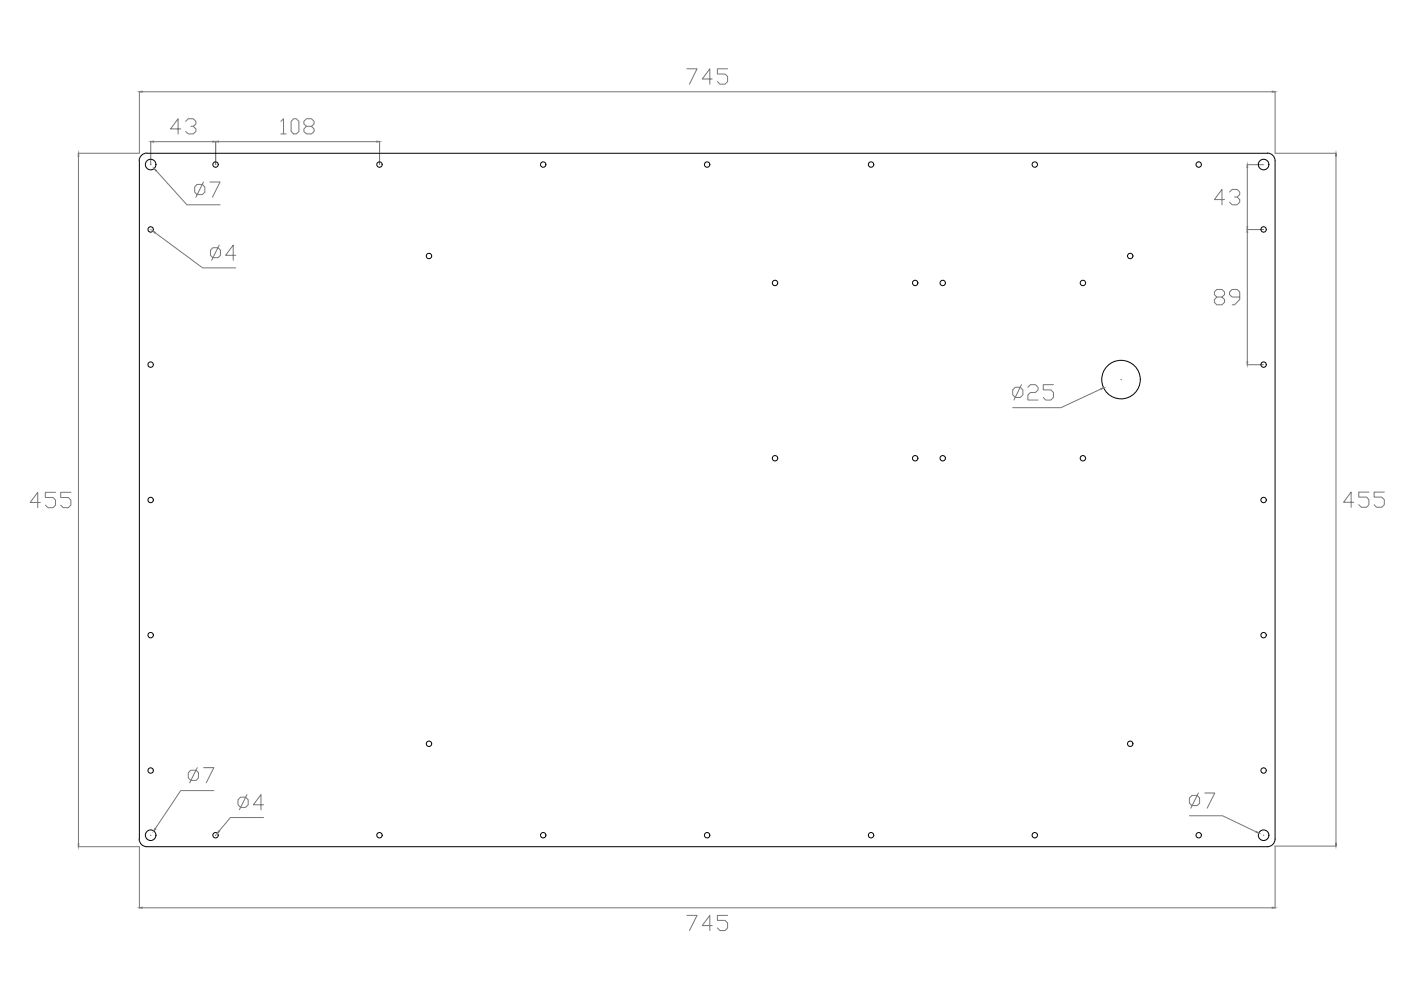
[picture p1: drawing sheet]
<svg xmlns="http://www.w3.org/2000/svg" width="297mm" height="210mm" viewBox="0 0 297 210" stroke-linecap="round" stroke-linejoin="round" font-family="sans-serif">
<!-- layer: OLCULENDIRME -->
<g fill="none" stroke="#767676" stroke-width=".21">
<path d="M29.5 19.4v13.1M30.1 19.5h239.6M145.6 14.6h2.2l-1.6 3.3M151 16.7h-2.1l1.6-2.1v3.3M154.3 14.6h-2.2v1.1h1.6l.6 .5v1.1l-.6 .6h-1l-.6-.6M270.3 19.4v13.1M16.6 32.5h12.9M16.6 33.1v145.9M32 30v4.9M32.6 30h12.5M33.1 36.2l6.5 7.2h7.1M38.3 27.3h-2.1l1.6-2.1v3.2"/>
<path d="M39.4 25.7l.5-.5h1.1l.5 .5v.6l-.5 .5h-.5M41 26.8l.5 .5v.6l-.5 .5h-1.1l-.5-.5M41.8 39.1h1.1l.5 .6v1.1l-.5 .5h-1.1l-.5-.5v-1.1zM43.1 38.6l-1.6 3.2M44.5 38.6h2.2l-1.7 3.2M45.7 30v4.9M46.3 30h33.6M59.6 25.7l.5-.5v3.2M59.6 28.4h1.1M61.7 25.7l.6-.5h.5l.6 .5v2.2l-.6 .5h-.5l-.6-.5zM65 26.8l-.6-.5v-.6l.6-.5h1l.6 .5v.6l-.6 .5h-1l-.6 .5v.6l.6 .5h1l.6-.5v-.6l-.6-.5M80.5 30v4.9"/>
<path d="M264.4 34.9h3.5M264.5 35.5v12.6M270.3 32.5h13M283.3 33.1v145.7M32 48.6v.1M32.9 49.3l10.1 7.5h7M45.1 52.5h1.1l.5 .5v1.1l-.5 .5h-1.1l-.5-.5v-1.1zM46.5 52l-1.6 3.2M50 54.1h-2.2l1.6-2.1v3.2M259.6 42.3h-2.1l1.6-2.1v3.2M260.7 40.7l.5-.5h1.1l.5 .5v.6l-.5 .5h-.6M262.3 41.8l.5 .5v.6l-.5 .5h-1.1l-.5-.5"/>
<path d="M264.4 48.7h3.5M264.5 49.2v27.5M258 63l-.5-.5v-.6l.5-.5h1.1l.5 .5v.6l-.5 .5h-1.1l-.5 .5v.6l.5 .5h1.1l.5-.5v-.6l-.5-.5M262.8 63h-1.6l-.5-.5v-.6l.5-.5h1.1l.5 .5v1.6l-1.1 1.1h-.5M264.4 77.3h3.5M214.7 82.7l.6-.6h1l.6 .6v1l-.6 .6h-1l-.6-.6zM216.6 81.6l-1.6 3.2M217.9 82.1l.6-.5h1l.6 .5v.6l-.6 .5h-1l-.6 .5v1.1h2.2M223.4 81.6h-2.2v1.1h1.6l.6 .5v1.1l-.6 .5h-1.1l-.5-.5M233.5 82.5l-8.5 3.9h-10.3M237.7 80.5h.1M8.6 106.5h-2.2l1.6-2.1v3.2"/>
<path d="M11.8 104.4h-2.2v1.1h1.7l.5 .5v1.1l-.5 .5h-1.1l-.6-.5M15 104.4h-2.1v1.1h1.6l.5 .5v1.1l-.5 .5h-1.1l-.5-.5M287 106.5h-2.1l1.6-2.2v3.3M290.2 104.3h-2.1v1.1h1.6l.5 .5v1.1l-.5 .6h-1.1l-.5-.6M293.5 104.3h-2.2v1.1h1.6l.6 .5v1.1l-.6 .6h-1.1l-.5-.6M16.6 179.5h12.9M29.5 179.6v12.9M32 177.1v.1M39.9 163.8l.6-.5h1.1l.5 .5v1.1l-.5 .6h-1.1l-.6-.6zM41.8 162.8l-1.6 3.2M43.2 162.8h2.1l-1.6 3.2M45.3 167.6h-7l-5.4 8.1"/>
<path d="M45.7 177.1v.1M51 169h1.1l.5 .6v1l-.5 .6h-1.1l-.5-.6v-1zM52.4 168.5l-1.6 3.2M55.9 173.3h-7l-2.5 2.9M55.9 170.6h-2.2l1.6-2.1v3.2M252.2 173h7l7.2 3.4M252.2 169.2l.5-.6h1.1l.5 .6v1.1l-.5 .5h-1.1l-.5-.5zM254.1 168.1l-1.6 3.3M255.4 168.1h2.2l-1.7 3.3M267.9 177.1v.1M283.3 179.4h-13v13.1M30.1 192.5h239.6"/>
<path d="M145.6 194.1h2.2l-1.6 3.2M151 196.2h-2.1l1.6-2.1v3.2M154.3 194.1h-2.2v1h1.6l.6 .6v1.1l-.6 .5h-1l-.6-.5"/>
</g>
<g fill="#767676" stroke="#767676" stroke-width=".21">
<path d="M29.5 19.5l.6-.2v.2z"/>
<path d="M269.7 19.3l.6 .2h-.6z"/>
<path d="M29.5 192.5l.6-.2v.3z"/>
<path d="M269.7 192.3l.6 .2-.6 .1z"/>
<path d="M283.2 178.8h.1v.6z"/>
<path d="M283.3 32.5v.6h-.1z"/>
<path d="M16.6 32.5l.1 .6h-.1z"/>
<path d="M16.6 179h.1l-.1 .5z"/>
<path d="M264.4 48.1h.1v.6z"/>
<path d="M264.5 34.9v.6h-.1z"/>
<path d="M264.5 48.7v.5h-.1z"/>
<path d="M264.4 76.7h.1v.6z"/>
<path d="M79.9 29.9l.6 .1-.6 .1z"/>
<path d="M45.7 30l.6-.1v.2z"/>
<path d="M45.1 29.9l.6 .1-.6 .1z"/>
<path d="M32 30l.6-.1v.2z"/>
<path d="M233.4 82.4l.6-.2-.5 .3z"/>
<path d="M32.7 35.8l.5 .3-.1 .2z"/>
<path d="M32.4 49l.5 .3v.1z"/>
<path d="M32.9 175.6l.1 .2-.4 .4z"/>
<path d="M46.4 176.2l.1 .1-.4 .4z"/>
<path d="M266.4 176.3l.5 .3-.6-.1z"/>
</g>
<!-- layer: 0 -->
<g fill="none" stroke="#000" stroke-width=".21">
<path d="M31.1 32.5a1.63 1.63 0 0 0-1.6 1.6v143.8M31.2 32.5h237.5M268.7 32.5a1.63 1.63 0 0 1 1.6 1.6v143.8M29.5 177.9a1.63 1.63 0 0 0 1.6 1.6M270.3 177.9a1.63 1.63 0 0 1-1.6 1.6h-237.5"/>
<circle cx="31.9" cy="34.9" r="1.12"/>
<circle cx="45.7" cy="34.9" r=".57"/>
<circle cx="80.5" cy="34.9" r=".57"/>
<circle cx="115.2" cy="34.9" r=".57"/>
<circle cx="149.9" cy="34.9" r=".57"/>
<circle cx="184.7" cy="34.9" r=".57"/>
<circle cx="219.4" cy="34.9" r=".57"/>
<circle cx="254.1" cy="34.9" r=".57"/>
<circle cx="267.9" cy="34.9" r="1.12"/>
<circle cx="31.9" cy="48.6" r=".57"/>
<circle cx="91" cy="54.3" r=".57"/>
<circle cx="164.3" cy="60" r=".57"/>
<circle cx="194" cy="60" r=".57"/>
<circle cx="199.9" cy="60" r=".57"/>
<circle cx="229.6" cy="60" r=".57"/>
<circle cx="239.6" cy="54.3" r=".57"/>
<circle cx="267.9" cy="48.6" r=".57"/>
<circle cx="31.9" cy="77.3" r=".57"/>
<circle cx="267.9" cy="77.3" r=".57"/>
<circle cx="164.3" cy="97.2" r=".57"/>
<circle cx="194" cy="97.2" r=".57"/>
<circle cx="199.9" cy="97.2" r=".57"/>
<circle cx="229.6" cy="97.2" r=".57"/>
<circle cx="237.7" cy="80.5" r="4.1"/>
<circle cx="31.9" cy="106" r=".57"/>
<circle cx="267.9" cy="106" r=".57"/>
<circle cx="31.9" cy="134.7" r=".57"/>
<circle cx="267.9" cy="134.7" r=".57"/>
<circle cx="91" cy="157.7" r=".57"/>
<circle cx="239.6" cy="157.7" r=".57"/>
<circle cx="31.9" cy="177.1" r="1.12"/>
<circle cx="31.9" cy="163.4" r=".57"/>
<circle cx="45.7" cy="177.1" r=".57"/>
<circle cx="80.5" cy="177.1" r=".57"/>
<circle cx="115.2" cy="177.1" r=".57"/>
<circle cx="149.9" cy="177.1" r=".57"/>
<circle cx="184.7" cy="177.1" r=".57"/>
<circle cx="219.4" cy="177.1" r=".57"/>
<circle cx="254.1" cy="177.1" r=".57"/>
<circle cx="267.9" cy="177.1" r="1.12"/>
<circle cx="267.9" cy="163.4" r=".57"/>
</g>
</svg>
